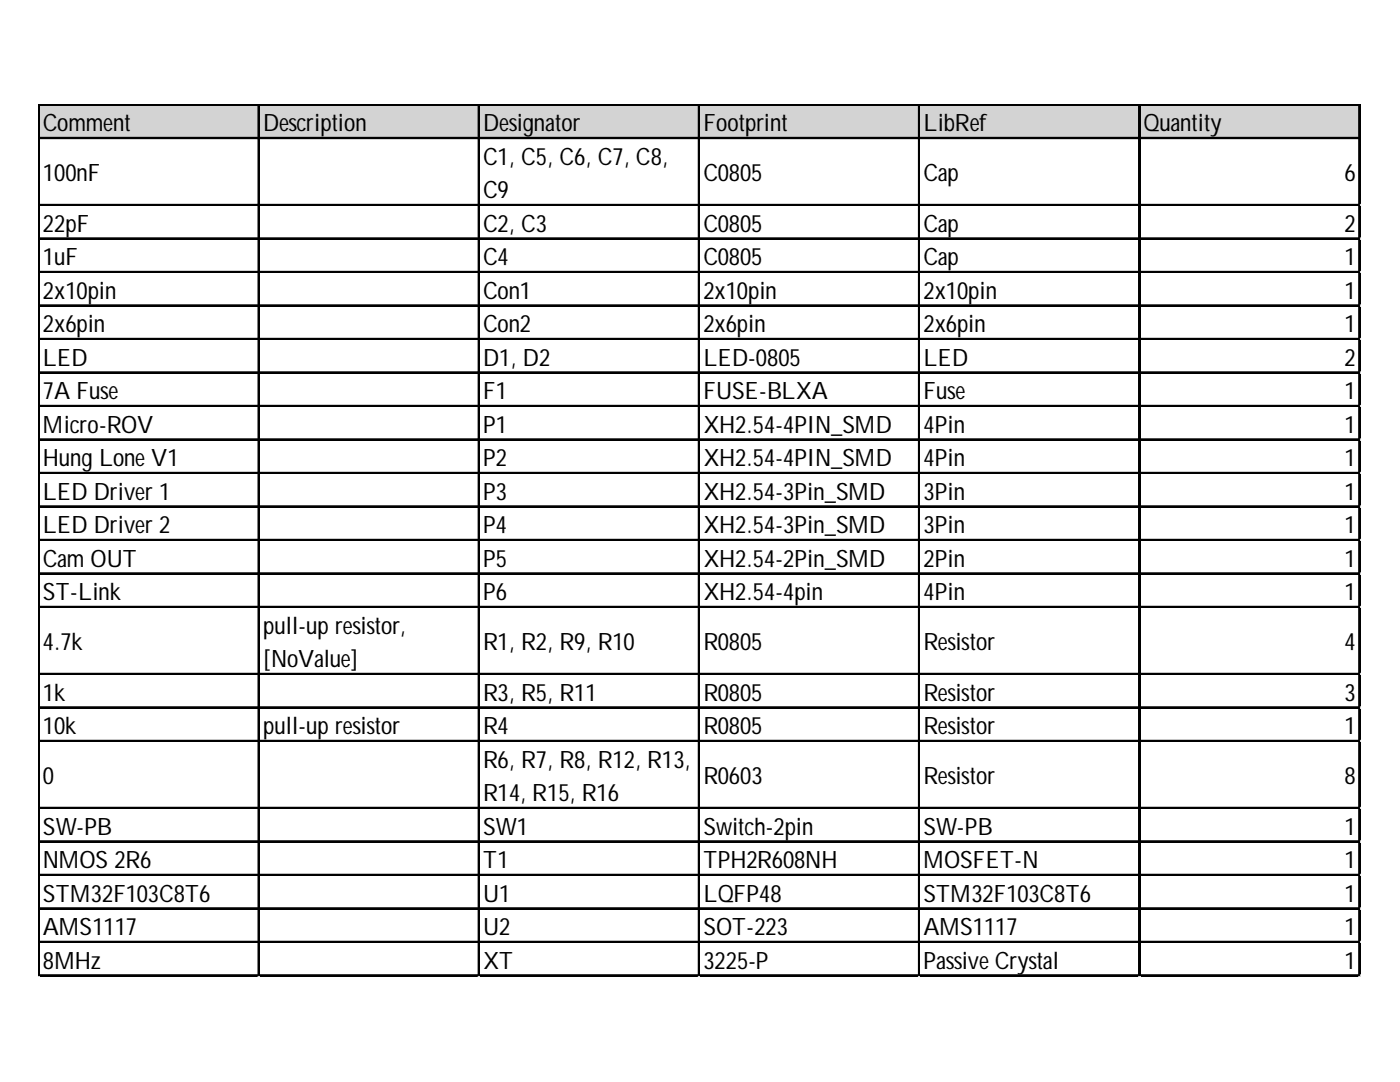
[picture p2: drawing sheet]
<svg xmlns="http://www.w3.org/2000/svg" width="279mm" height="216mm" viewBox="0 0 279 216" stroke-linecap="round" stroke-linejoin="round" font-family="sans-serif">
<defs><g id="words">
<g font-size="4.8">
<text x="8.6" y="26.2">Comment</text>
<text x="52.5" y="26.2">Description</text>
<text x="96.4" y="26.2">Designator</text>
<text x="140.4" y="26.2">Footprint</text>
<text x="184.3" y="26.2">LibRef</text>
<text x="228.2" y="26.2">Quantity</text>
<text x="96.4" y="32.9">C1, C5, C6, C7, C8,</text>
<text x="8.6" y="36.1">100nF</text>
<text x="96.4" y="39.6">C9</text>
<text x="140.4" y="36.1">C0805</text>
<text x="184.3" y="36.1">Cap</text>
<text x="268.3" y="36.1">6</text>
<text x="8.6" y="46.2">22pF</text>
<text x="96.4" y="46.2">C2, C3</text>
<text x="140.4" y="46.2">C0805</text>
<text x="184.3" y="46.2">Cap</text>
<text x="268.3" y="46.2">2</text>
<text x="8.6" y="52.9">1uF</text>
<text x="96.4" y="52.9">C4</text>
<text x="140.4" y="52.9">C0805</text>
<text x="184.3" y="52.9">Cap</text>
<text x="268.3" y="52.9">1</text>
<text x="8.6" y="59.6">2x10pin</text>
<text x="96.4" y="59.6">Con1</text>
<text x="140.4" y="59.6">2x10pin</text>
<text x="184.3" y="59.6">2x10pin</text>
<text x="268.3" y="59.6">1</text>
<text x="8.6" y="66.3">2x6pin</text>
<text x="96.4" y="66.3">Con2</text>
<text x="140.4" y="66.3">2x6pin</text>
<text x="184.3" y="66.3">2x6pin</text>
<text x="268.3" y="66.3">1</text>
<text x="8.6" y="73">LED</text>
<text x="96.4" y="73">D1, D2</text>
<text x="140.4" y="73">LED-0805</text>
<text x="184.3" y="73">LED</text>
<text x="268.3" y="73">2</text>
<text x="8.6" y="79.7">7A Fuse</text>
<text x="96.4" y="79.7">F1</text>
<text x="140.4" y="79.7">FUSE-BLXA</text>
<text x="184.3" y="79.7">Fuse</text>
<text x="268.3" y="79.7">1</text>
<text x="8.6" y="86.3">Micro-ROV</text>
<text x="96.4" y="86.3">P1</text>
<text x="140.4" y="86.3">XH2.54-4PIN_SMD</text>
<text x="184.3" y="86.3">4Pin</text>
<text x="268.3" y="86.3">1</text>
<text x="8.6" y="93">Hung LoneV1</text>
<text x="96.4" y="93">P2</text>
<text x="140.4" y="93">XH2.54-4PIN_SMD</text>
<text x="184.3" y="93">4Pin</text>
<text x="268.3" y="93">1</text>
<text x="8.6" y="99.7">LED Driver 1</text>
<text x="96.4" y="99.7">P3</text>
<text x="140.4" y="99.7">XH2.54-3Pin_SMD</text>
<text x="184.3" y="99.7">3Pin</text>
<text x="268.3" y="99.7">1</text>
<text x="8.6" y="106.4">LED Driver 2</text>
<text x="96.4" y="106.4">P4</text>
<text x="140.4" y="106.4">XH2.54-3Pin_SMD</text>
<text x="184.3" y="106.4">3Pin</text>
<text x="268.3" y="106.4">1</text>
<text x="8.6" y="113.1">Cam OUT</text>
<text x="96.4" y="113.1">P5</text>
<text x="140.4" y="113.1">XH2.54-2Pin_SMD</text>
<text x="184.3" y="113.1">2Pin</text>
<text x="268.3" y="113.1">1</text>
<text x="8.6" y="119.8">ST-Link</text>
<text x="96.4" y="119.8">P6</text>
<text x="140.4" y="119.8">XH2.54-4pin</text>
<text x="184.3" y="119.8">4Pin</text>
<text x="268.3" y="119.8">1</text>
<text x="8.6" y="129.6">4.7k</text>
<text x="52.5" y="126.5">pull-up resistor,</text>
<text x="96.4" y="129.6">R1, R2, R9, R10</text>
<text x="140.4" y="129.6">R0805</text>
<text x="184.3" y="129.6">Resistor</text>
<text x="268.3" y="129.6">4</text>
<text x="52.5" y="133.1">[NoValue]</text>
<text x="8.6" y="139.8">1k</text>
<text x="96.4" y="139.8">R3, R5, R11</text>
<text x="140.4" y="139.8">R0805</text>
<text x="184.3" y="139.8">Resistor</text>
<text x="268.3" y="139.8">3</text>
<text x="8.6" y="146.5">10k</text>
<text x="52.5" y="146.5">pull-up resistor</text>
<text x="96.4" y="146.5">R4</text>
<text x="140.4" y="146.5">R0805</text>
<text x="184.3" y="146.5">Resistor</text>
<text x="268.3" y="146.5">1</text>
<text x="96.4" y="153.2">R6, R7, R8, R12, R13,</text>
<text x="8.6" y="156.4">0</text>
<text x="96.4" y="159.9">R14, R15, R16</text>
<text x="140.4" y="156.4">R0603</text>
<text x="184.3" y="156.4">Resistor</text>
<text x="268.3" y="156.4">8</text>
<text x="8.6" y="166.6">SW-PB</text>
<text x="96.4" y="166.6">SW1</text>
<text x="140.4" y="166.6">Switch-2pin</text>
<text x="184.3" y="166.6">SW-PB</text>
<text x="268.3" y="166.6">1</text>
<text x="8.6" y="173.2">NMOS 2R6</text>
<text x="96.4" y="173.2">T1</text>
<text x="140.4" y="173.2">TPH2R608NH</text>
<text x="184.3" y="173.2">MOSFET-N</text>
<text x="268.3" y="173.2">1</text>
<text x="8.6" y="179.9">STM32F103C8T6</text>
<text x="96.4" y="179.9">U1</text>
<text x="140.4" y="179.9">LQFP48</text>
<text x="184.3" y="179.9">STM32F103C8T6</text>
<text x="268.3" y="179.9">1</text>
<text x="8.6" y="186.6">AMS1117</text>
<text x="96.4" y="186.6">U2</text>
<text x="140.4" y="186.6">SOT-223</text>
<text x="184.3" y="186.6">AMS1117</text>
<text x="268.3" y="186.6">1</text>
<text x="8.6" y="193.3">8MHz</text>
<text x="96.4" y="193.3">XT</text>
<text x="140.4" y="193.3">3225-P</text>
<text x="184.3" y="193.3">PassiveCrystal</text>
<text x="268.3" y="193.3">1</text>
</g>
</g></defs>
<path d="M7.9 21h263.7v6.8h-263.7z" fill="#d3d3d3"/>
<g fill="none" stroke="#000" stroke-width=".32">
<path d="M7.6 20.8v174.1M7.8 20.8v174.1M7.9 20.8h263.6M7.9 20.9h263.6M7.9 27.5h263.6M7.9 27.6h263.6M51.5 21.1v173.8M51.7 21.1v173.8M95.5 21.1v173.8M95.6 21.1v173.8M139.4 21.1v173.8M139.6 21.1v173.8"/>
<path d="M183.3 21.1v173.8M183.5 21.1v173.8M227.3 21.1v173.8M227.4 21.1v173.8M271.2 21.1v173.8M271.4 21.1v173.8M7.9 40.8h263.6M7.9 41h263.6M7.9 47.5h263.6M7.9 47.7h263.6M7.9 54.2h263.6M7.9 54.4h263.6"/>
<path d="M7.9 60.9h263.6M7.9 61h263.6M7.9 67.6h263.6M7.9 67.7h263.6M7.9 74.2h263.6M7.9 74.4h263.6M7.9 80.9h263.6M7.9 81.1h263.6M7.9 87.6h263.6M7.9 87.8h263.6M7.9 94.3h263.6M7.9 94.5h263.6"/>
<path d="M7.9 101h263.6M7.9 101.1h263.6M7.9 107.7h263.6M7.9 107.8h263.6M7.9 114.4h263.6M7.9 114.5h263.6M7.9 121h263.6M7.9 121.2h263.6M7.9 134.4h263.6M7.9 134.6h263.6M7.9 141.1h263.6M7.9 141.2h263.6"/>
<path d="M7.9 147.8h263.6M7.9 147.9h263.6M7.9 161.1h263.6M7.9 161.3h263.6M7.9 167.8h263.6M7.9 168h263.6M7.9 174.5h263.6M7.9 174.7h263.6M7.9 181.2h263.6M7.9 181.3h263.6M7.9 187.9h263.6M7.9 188h263.6"/>
<path d="M7.9 194.6h263.6M7.9 194.7h263.6"/>
</g>
<path d="M7.6 194.9h.1" fill="none" stroke="#d4d4d4" stroke-width=".32"/>
<path d="M7.6 194.9h.3z" fill="#d4d4d4"/>
<path d="M51.5 194.9h.1" fill="none" stroke="#d4d4d4" stroke-width=".32"/>
<path d="M51.5 194.9h.4z" fill="#d4d4d4"/>
<path d="M95.5 194.9h.1" fill="none" stroke="#d4d4d4" stroke-width=".32"/>
<path d="M95.5 194.9h.3z" fill="#d4d4d4"/>
<path d="M139.4 194.9h.1" fill="none" stroke="#d4d4d4" stroke-width=".32"/>
<path d="M139.4 194.9h.3z" fill="#d4d4d4"/>
<path d="M183.3 194.9h.1" fill="none" stroke="#d4d4d4" stroke-width=".32"/>
<path d="M183.3 194.9h.4z" fill="#d4d4d4"/>
<path d="M227.3 194.9h.1" fill="none" stroke="#d4d4d4" stroke-width=".32"/>
<path d="M227.3 194.9h.3z" fill="#d4d4d4"/>
<path d="M271.2 194.9h.1" fill="none" stroke="#d4d4d4" stroke-width=".32"/>
<path d="M271.2 194.9h.3z" fill="#d4d4d4"/>
<path d="M271.5 40.8h.1" fill="none" stroke="#d4d4d4" stroke-width=".32"/>
<path d="M271.5 40.8l.1 .3z" fill="#d4d4d4"/>
<path d="M271.5 47.5h.1" fill="none" stroke="#d4d4d4" stroke-width=".32"/>
<path d="M271.5 47.5l.1 .3z" fill="#d4d4d4"/>
<path d="M271.5 54.2h.1" fill="none" stroke="#d4d4d4" stroke-width=".32"/>
<path d="M271.5 54.2l.1 .3z" fill="#d4d4d4"/>
<path d="M271.5 60.9h.1" fill="none" stroke="#d4d4d4" stroke-width=".32"/>
<path d="M271.5 60.9l.1 .3z" fill="#d4d4d4"/>
<path d="M271.5 67.6h.1" fill="none" stroke="#d4d4d4" stroke-width=".32"/>
<path d="M271.5 67.6l.1 .3z" fill="#d4d4d4"/>
<path d="M271.5 74.2h.1" fill="none" stroke="#d4d4d4" stroke-width=".32"/>
<path d="M271.5 74.2l.1 .4z" fill="#d4d4d4"/>
<path d="M271.5 80.9h.1" fill="none" stroke="#d4d4d4" stroke-width=".32"/>
<path d="M271.5 80.9l.1 .4z" fill="#d4d4d4"/>
<path d="M271.5 87.6h.1" fill="none" stroke="#d4d4d4" stroke-width=".32"/>
<path d="M271.5 87.6l.1 .3z" fill="#d4d4d4"/>
<path d="M271.5 94.3h.1" fill="none" stroke="#d4d4d4" stroke-width=".32"/>
<path d="M271.5 94.3l.1 .3z" fill="#d4d4d4"/>
<path d="M271.5 101h.1" fill="none" stroke="#d4d4d4" stroke-width=".32"/>
<path d="M271.5 101l.1 .3z" fill="#d4d4d4"/>
<path d="M271.5 107.7h.1" fill="none" stroke="#d4d4d4" stroke-width=".32"/>
<path d="M271.5 107.7l.1 .3z" fill="#d4d4d4"/>
<path d="M271.5 114.4h.1" fill="none" stroke="#d4d4d4" stroke-width=".32"/>
<path d="M271.5 114.4l.1 .3z" fill="#d4d4d4"/>
<path d="M271.5 121h.1" fill="none" stroke="#d4d4d4" stroke-width=".32"/>
<path d="M271.5 121l.1 .4z" fill="#d4d4d4"/>
<path d="M271.5 134.4h.1" fill="none" stroke="#d4d4d4" stroke-width=".32"/>
<path d="M271.5 134.4l.1 .3z" fill="#d4d4d4"/>
<path d="M271.5 141.1h.1" fill="none" stroke="#d4d4d4" stroke-width=".32"/>
<path d="M271.5 141.1l.1 .3z" fill="#d4d4d4"/>
<path d="M271.5 147.8h.1" fill="none" stroke="#d4d4d4" stroke-width=".32"/>
<path d="M271.5 147.8l.1 .3z" fill="#d4d4d4"/>
<path d="M271.5 161.1h.1" fill="none" stroke="#d4d4d4" stroke-width=".32"/>
<path d="M271.5 161.1l.1 .4z" fill="#d4d4d4"/>
<path d="M271.5 167.8h.1" fill="none" stroke="#d4d4d4" stroke-width=".32"/>
<path d="M271.5 167.8l.1 .3z" fill="#d4d4d4"/>
<path d="M271.5 174.5h.1" fill="none" stroke="#d4d4d4" stroke-width=".32"/>
<path d="M271.5 174.5l.1 .3z" fill="#d4d4d4"/>
<path d="M271.5 181.2h.1" fill="none" stroke="#d4d4d4" stroke-width=".32"/>
<path d="M271.5 181.2l.1 .3z" fill="#d4d4d4"/>
<path d="M271.5 187.9h.1" fill="none" stroke="#d4d4d4" stroke-width=".32"/>
<path d="M271.5 187.9l.1 .3z" fill="#d4d4d4"/>
<path d="M271.5 194.6h.1" fill="none" stroke="#d4d4d4" stroke-width=".32"/>
<path d="M271.5 194.6l.1 .3z" fill="#d4d4d4"/>
<use href="#words"/>
</svg>
